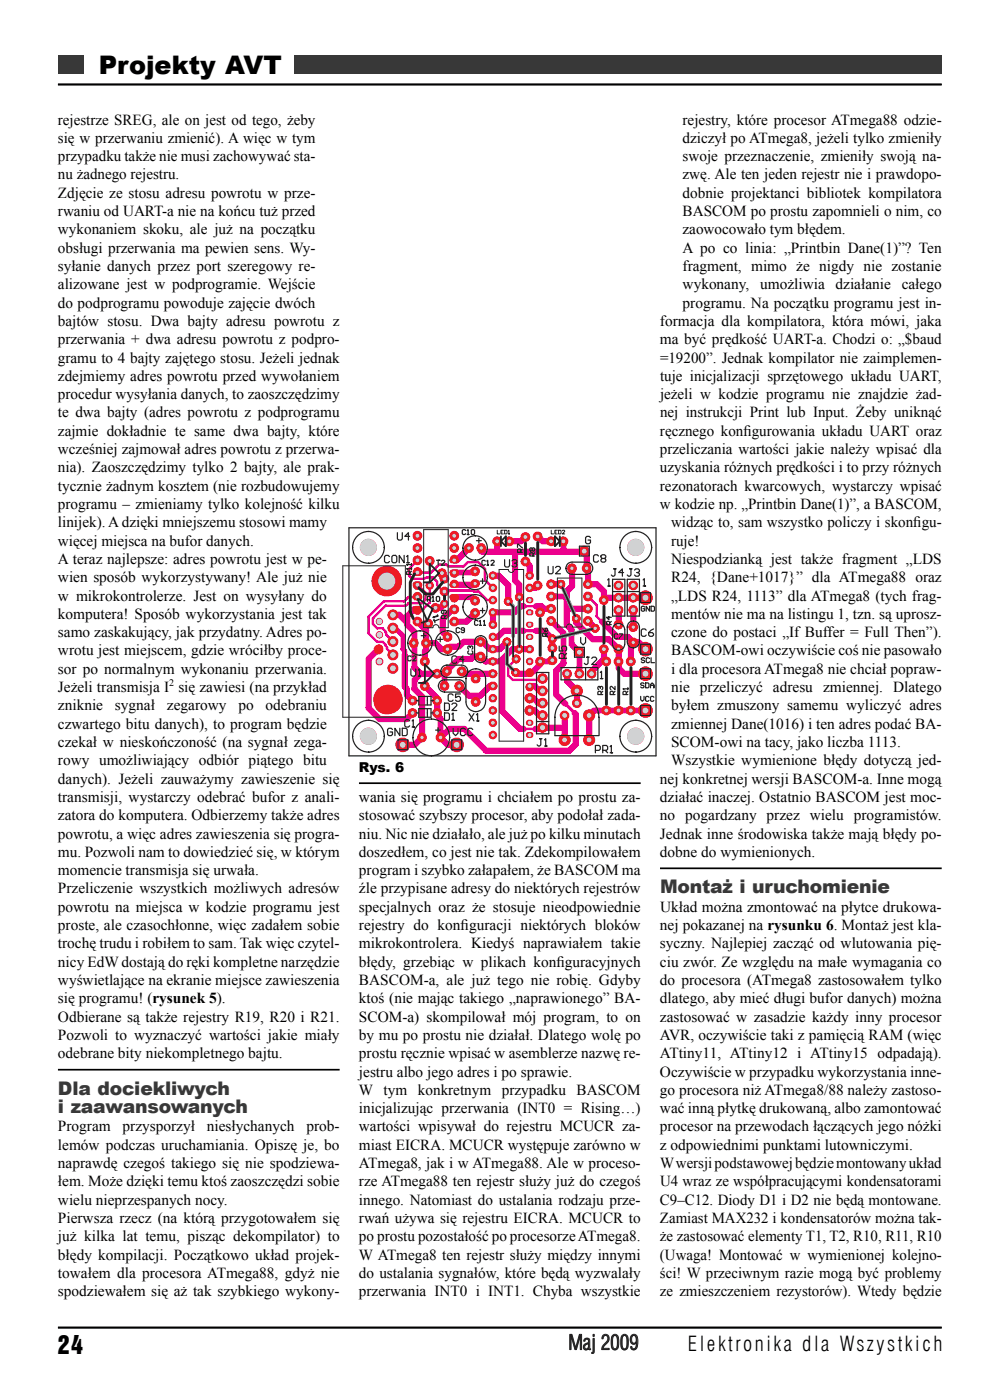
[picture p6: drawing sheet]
<svg xmlns="http://www.w3.org/2000/svg" width="205mm" height="290mm" viewBox="0 0 205 290" stroke-linecap="round" stroke-linejoin="round" font-family="sans-serif">
<defs><g id="words">
<text font-size="5.3" x="20.5" y="15.3">Projekty AVT</text>
<text font-size="4.9" x="12" y="280.5">24</text>
<text font-size="4.2" fill="#231f20" x="117.7" y="279.6">Maj 2009</text>
<text font-size="4.2" x="142.4" y="279.9">Elektronika dla Wszystkich</text>
<g font-size="3.9" fill="#383838">
<text x="136.7" y="185.1">Montaż i uruchomienie</text>
<text x="12" y="226.8">Dla dociekliwych</text>
<text x="12" y="230.6">i zaawansowanych</text>
</g>
<g font-size="3.2">
<text x="12" y="25.8">rejestrze SREG, ale on jest od tego, żeby</text>
<text x="12" y="29.6">się w przerwaniu zmienić). A więc w tym</text>
<text x="141.3" y="25.8">rejestry, które procesor ATmega88 odzie-</text>
<text x="141.3" y="29.6">dziczył po ATmega8, jeżeli tylko zmieniły</text>
<text x="12" y="33.4">przypadku także nie musi zachowywać sta-</text>
<text x="141.3" y="33.4">swoje przeznaczenie, zmieniły swoją na-</text>
<text x="12" y="37.2">nu żadnego rejestru.</text>
<text x="12" y="41">Zdjęcie ze stosu adresu powrotu w prze-</text>
<text x="141.3" y="41">dobnie projektanci bibliotek kompilatora</text>
<text x="141.3" y="37.2">zwę. Ale ten jeden rejestr nie i prawdopo-</text>
<text x="12" y="44.8">rwaniu od UART-a nie na końcu tuż przed</text>
<text x="141.3" y="44.8">BASCOM po prostu zapomnieli o nim, co</text>
<text x="12" y="52.3">obsługi przerwania ma pewien sens. Wy-</text>
<text x="12" y="48.5">wykonaniem skoku, ale już na początku</text>
<text x="141.3" y="48.5">zaowocowało tym błędem.</text>
<text x="141.3" y="52.3">A po co linia: „Printbin Dane(1)”? Ten</text>
<text x="12" y="59.9">alizowane jest w podprogramie. Wejście</text>
<text x="12" y="56.1">syłanie danych przez port szeregowy re-</text>
<text x="141.3" y="56.1">fragment, mimo że nigdy nie zostanie</text>
<text x="141.3" y="59.9">wykonany,</text>
<text x="157.4" y="59.9">umożliwia</text>
<text x="173" y="59.9">działanie</text>
<text x="186.7" y="59.9">całego</text>
<text x="12" y="63.7">do podprogramu powoduje zajęcie dwóch</text>
<text x="141.3" y="63.7">programu. Na początku programu jest in-</text>
<text x="12" y="67.5">bajtów stosu. Dwa bajty adresu powrotu z</text>
<text x="12" y="71.3">przerwania + dwa adresu powrotu z podpro-</text>
<text x="136.7" y="67.5">formacja dla kompilatora, która mówi, jaka</text>
<text x="136.7" y="71.3">ma być prędkość UART-a. Chodzi o: „$baud</text>
<text x="12" y="75.1">gramu to 4 bajty zajętego stosu. Jeżeli jednak</text>
<text x="136.7" y="75.1">=19200”. Jednak kompilator nie zaimplemen-</text>
<text x="12" y="78.9">zdejmiemy adres powrotu przed wywołaniem</text>
<text x="12" y="82.7">procedur wysyłania danych, to zaoszczędzimy</text>
<text x="136.7" y="78.9">tuje inicjalizacji sprzętowego układu UART,</text>
<text x="136.7" y="82.7">jeżeli w kodzie programu nie znajdzie żad-</text>
<text x="12" y="86.5">te dwa bajty (adres powrotu z podprogramu</text>
<text x="136.7" y="86.5">nej instrukcji Print lub Input. Żeby uniknąć</text>
<text x="12" y="94.1">wcześniej zajmował adres powrotu z przerwa-</text>
<text x="12" y="90.3">zajmie dokładnie te same dwa bajty, które</text>
<text x="136.7" y="94.1">przeliczania wartości jakie należy wpisać dla</text>
<text x="136.7" y="90.3">ręcznego konfgurowania układu UART oraz</text>
<text x="153.9" y="90.3">i</text>
<text x="12" y="101.6">tycznie żadnym kosztem (nie rozbudowujemy</text>
<text x="12" y="97.8">nia). Zaoszczędzimy tylko 2 bajty, ale prak-</text>
<text x="136.7" y="101.6">rezonatorach kwarcowych, wystarczy wpisać</text>
<text x="136.7" y="97.8">uzyskania różnych prędkości i to przy różnych</text>
<text x="12" y="105.4">programu – zmieniamy tylko kolejność kilku</text>
<text x="136.7" y="105.4">w kodzie np. „Printbin Dane(1)”, a BASCOM,</text>
<text x="12" y="109.2">linijek). A dzięki mniejszemu stosowi mamy</text>
<text x="12" y="113">więcej miejsca na bufor danych.</text>
<text x="139" y="109.2">widząc to, sam wszystko policzy i skonfgu-</text>
<text x="139" y="113">ruje!</text>
<text x="189.1" y="109.2">i</text>
<text x="12" y="116.8">A teraz najlepsze: adres powrotu jest w pe-</text>
<text x="139" y="116.8">Niespodzianką jest także fragment „LDS</text>
<text x="12" y="124.4">w mikrokontrolerze. Jest on wysyłany do</text>
<text x="12" y="120.6">wien sposób wykorzystywany! Ale już nie</text>
<text x="139" y="120.6">R24, {Dane+1017}” dla ATmega88 oraz</text>
<text x="139" y="124.4">„LDS R24, 1113” dla ATmega8 (tych frag-</text>
<text x="12" y="128.2">komputera! Sposób wykorzystania jest tak</text>
<text x="12" y="132">samo zaskakujący, jak przydatny. Adres po-</text>
<text x="139" y="128.2">mentów nie ma na listingu 1, tzn. są uprosz-</text>
<text x="139" y="132">czone do postaci „If Buffer = Full Then”).</text>
<text x="12" y="135.8">wrotu jest miejscem, gdzie wróciłby proce-</text>
<text x="139" y="135.8">BASCOM-owi oczywiście coś nie pasowało</text>
<text x="12" y="139.6">sor po normalnym wykonaniu przerwania.</text>
<text x="12" y="143.4">Jeżeli transmisja I się zawiesi (na przykład</text>
<text x="139" y="143.4">nie przeliczyć adresu zmiennej. Dlatego</text>
<text x="139" y="139.6">i dla procesora ATmega8 nie chciał popraw-</text>
<text x="12" y="147.1">zniknie</text>
<text x="23.8" y="147.1">sygnał</text>
<text x="34.6" y="147.1">zegarowy</text>
<text x="49.4" y="147.1">po</text>
<text x="55" y="147.1">odebraniu</text>
<text x="139" y="147.1">byłem zmuszony samemu wyliczyć adres</text>
<text x="12" y="154.7">czekał w nieskończoność (na sygnał zega-</text>
<text x="12" y="150.9">czwartego bitu danych), to program będzie</text>
<text x="139" y="154.7">SCOM-owi na tacy, jako liczba 1113.</text>
<text x="139" y="150.9">zmiennej Dane(1016) i ten adres podać BA-</text>
<text x="12" y="158.5">rowy umożliwiający odbiór piątego bitu</text>
<text x="139" y="158.5">Wszystkie wymienione błędy dotyczą jed-</text>
<text x="12" y="166.1">transmisji, wystarczy odebrać bufor z anali-</text>
<text x="12" y="162.3">danych). Jeżeli zauważymy zawieszenie się</text>
<text x="74.3" y="166.1">wania się programu i chciałem po prostu za-</text>
<text x="136.7" y="162.3">nej konkretnej wersji BASCOM-a. Inne mogą</text>
<text x="136.7" y="166.1">działać inaczej. Ostatnio BASCOM jest moc-</text>
<text x="12" y="169.9">zatora do komputera. Odbierzemy także adres</text>
<text x="12" y="173.7">powrotu, a więc adres zawieszenia się progra-</text>
<text x="74.3" y="173.7">niu. Nic nie działało, ale już po kilku minutach</text>
<text x="74.3" y="169.9">stosować szybszy procesor, aby podołał zada-</text>
<text x="136.7" y="169.9">no pogardzany przez wielu programistów.</text>
<text x="136.7" y="173.7">Jednak inne środowiska także mają błędy po-</text>
<text x="12" y="177.5">mu. Pozwoli nam to dowiedzieć się, w którym</text>
<text x="74.3" y="177.5">doszedłem, co jest nie tak. Zdekompilowałem</text>
<text x="136.7" y="177.5">dobne do wymienionych.</text>
<text x="12" y="185.1">Przeliczenie wszystkich możliwych adresów</text>
<text x="12" y="181.3">momencie transmisja się urwała.</text>
<text x="74.3" y="185.1">źle przypisane adresy do niektórych rejestrów</text>
<text x="74.3" y="181.3">program i szybko załapałem, że BASCOM ma</text>
<text x="12" y="188.9">powrotu na miejsca w kodzie programu jest</text>
<text x="74.3" y="188.9">specjalnych oraz że stosuje nieodpowiednie</text>
<text x="136.7" y="188.9">Układ można zmontować na płytce drukowa-</text>
<text x="12" y="196.4">trochę trudu i robiłem to sam. Tak więc czytel-</text>
<text x="12" y="192.7">proste, ale czasochłonne, więc zadałem sobie</text>
<text x="74.3" y="192.7">rejestry do konfguracji niektórych bloków</text>
<text x="74.3" y="196.4">mikrokontrolera. Kiedyś naprawiałem takie</text>
<text x="95.4" y="192.7">i</text>
<text x="136.7" y="192.7">nej pokazanej na rysunku 6. Montaż jest kla-</text>
<text x="136.7" y="196.4">syczny. Najlepiej zacząć od wlutowania pię-</text>
<text x="12" y="200.2">nicy EdW dostajądo ręki kompletne narzędzie</text>
<text x="74.3" y="200.2">błędy, grzebiąc w plikach konfguracyjnych</text>
<text x="115.2" y="200.2">i</text>
<text x="136.7" y="200.2">ciu zwór. Ze względu na małe wymagania co</text>
<text x="12" y="204">wyświetlające na ekranie miejsce zawieszenia</text>
<text x="12" y="207.8">się programu! (rysunek 5).</text>
<text x="74.3" y="207.8">ktoś (nie mając takiego „naprawionego” BA-</text>
<text x="74.3" y="204">BASCOM-a, ale już tego nie robię. Gdyby</text>
<text x="136.7" y="204">do procesora (ATmega8 zastosowałem tylko</text>
<text x="136.7" y="207.8">dlatego, aby mieć długi bufor danych) można</text>
<text x="12" y="215.4">Pozwoli to wyznaczyć wartości jakie miały</text>
<text x="12" y="211.6">Odbierane są także rejestry R19, R20 i R21.</text>
<text x="74.3" y="215.4">by mu po prostu nie działał. Dlatego wolę po</text>
<text x="74.3" y="211.6">SCOM-a) skompilował mój program, to on</text>
<text x="136.7" y="211.6">zastosować w zasadzie każdy inny procesor</text>
<text x="136.7" y="215.4">AVR, oczywiście taki z pamięcią RAM (więc</text>
<text x="12" y="219.2">odebrane bity niekompletnego bajtu.</text>
<text x="74.3" y="219.2">prostu ręcznie wpisać w asemblerze nazwę re-</text>
<text x="136.7" y="219.2">ATtiny11, ATtiny12 i ATtiny15 odpadają).</text>
<text x="74.3" y="223">jestru albo jego adres i po sprawie.</text>
<text x="74.3" y="226.8">W tym konkretnym przypadku BASCOM</text>
<text x="136.7" y="223">Oczywiście w przypadku wykorzystania inne-</text>
<text x="136.7" y="226.8">go procesora niż ATmega8/88 należy zastoso-</text>
<text x="74.3" y="230.6">inicjalizując przerwania (INT0 = Rising…)</text>
<text x="136.7" y="230.6">wać innąpłytkę drukowaną, albo zamontować</text>
<text x="12" y="238.2">lemów podczas uruchamiania. Opiszę je, bo</text>
<text x="12" y="234.4">Program</text>
<text x="25.4" y="234.4">przysporzył</text>
<text x="42.8" y="234.4">niesłychanych</text>
<text x="63.5" y="234.4">prob-</text>
<text x="74.3" y="234.4">wartości wpisywał do rejestru MCUCR za-</text>
<text x="74.3" y="238.2">miast EICRA. MCUCR występuje zarówno w</text>
<text x="136.7" y="238.2">z odpowiednimi punktami lutowniczymi.</text>
<text x="136.7" y="234.4">procesor na przewodach łączących jego nóżki</text>
<text x="12" y="242">naprawdę czegoś takiego się nie spodziewa-</text>
<text x="12" y="245.7">łem. Może dzięki temu ktoś zaoszczędzi sobie</text>
<text x="74.3" y="242">ATmega8, jak i w ATmega88. Ale w proceso-</text>
<text x="74.3" y="245.7">rze ATmega88 ten rejestr służy już do czegoś</text>
<text x="136.7" y="245.7">U4 wraz ze współpracującymi kondensatorami</text>
<text x="136.7" y="242">W wersji podstawowej będzie montowany układ</text>
<text x="12" y="249.5">wielu nieprzespanych nocy.</text>
<text x="74.3" y="249.5">innego. Natomiast do ustalania rodzaju prze-</text>
<text x="136.7" y="249.5">C9–C12. Diody D1 i D2 nie będą montowane.</text>
<text x="12" y="257.1">już kilka lat temu, pisząc dekompilator) to</text>
<text x="12" y="253.3">Pierwsza rzecz (na którą przygotowałem się</text>
<text x="74.3" y="253.3">rwań używa się rejestru EICRA. MCUCR to</text>
<text x="74.3" y="257.1">po prostu pozostałość po procesorze ATmega8.</text>
<text x="136.7" y="253.3">Zamiast MAX232 i kondensatorów można tak-</text>
<text x="136.7" y="257.1">że zastosować elementy T1, T2, R10, R11, R10</text>
<text x="12" y="260.9">błędy kompilacji. Początkowo układ projek-</text>
<text x="74.3" y="260.9">W ATmega8 ten rejestr służy między innymi</text>
<text x="136.7" y="260.9">(Uwaga! Montować w wymienionej kolejno-</text>
<text x="12" y="268.5">spodziewałem się aż tak szybkiego wykony-</text>
<text x="12" y="264.7">towałem dla procesora ATmega88, gdyż nie</text>
<text x="74.3" y="268.5">przerwania INT0 i INT1. Chyba wszystkie</text>
<text x="74.3" y="264.7">do ustalania sygnałów, które będą wyzwalały</text>
<text x="136.7" y="264.7">ści! W przeciwnym razie mogą być problemy</text>
<text x="136.7" y="268.5">ze zmieszczeniem rezystorów). Wtedy będzie</text>
</g>
<text font-size="2.8" x="74.3" y="159.9">Rys. 6</text>
<text font-size="2.1" x="35" y="142.1">2</text>
</g></defs>
<path d="M12 17.5h183M136.7 179.9h58.3M12 221.6h58.3M12 275h183" fill="none" stroke="#000" stroke-width=".35"/>
<path d="M12 11.5h5.3v3.8h-5.3z" fill="#383838"/>
<path d="M12 17.5h183M12 275h183" fill="none" stroke="#000" stroke-width=".35"/>
<g fill="#383838">
<path d="M61 11.5h134v3.8h-134z"/>
<path d="M12 11.5h5.3v3.8h-5.3z"/>
</g>
<path d="M72.3 109.3h63.5v47.3h-63.5z" fill="none" stroke="#231f20" stroke-width=".25"/>
<g fill="none" stroke="#ec008c" stroke-width="1.3">
<path d="M91.5 118.7v.7l.5 .5M97.1 113.5l-2.5 2.6h-.5M98.4 118.3l-.3 .3h-4M99.7 114.3h21.2l.1-.1 .5 .5v3l.3 .3v3h1.7l1.6 1.5v1.8M102.1 119.2h1.1l2.1 2.1v3.3M103 112.1v2.1M106.7 114.3v6l.8 .8v2.6M108.8 111.2l-.9 .9h-2.4M108.8 116.3l.9 .9v2M111.4 111.1l1 1h1.7M116.7 112.1v2.2M118.5 117.7v3.7l-1.2 1.1v6.9l1 1v3.1l1.7 1.6v4.5"/>
<path d="M78.6 134.3l-2.3 2.2v10.2l2.3 2.3h5.6l1.3-1.3M81.4 127.4h1.3l1.6 1.6M83.8 135.6v6.6l.5 .5v1.3l1.2 1.1M86.5 128.8l1.7 1.7v4.1l-.2 .3v1.6M86.5 126.2h-.8l-1.4 1.4v1.8l1.5 1.5v7.4l1.3 1.3M87.1 139.6l-1.3 1.2v1.9l1.6 1.6v8.5l-1.6 1.5h-2.4M87.1 139.6h4.9M92 125.1l-.8 .8h-1M94.1 123.7h3.5l.8 .7M94.1 126.2h-.4l-2 2.1v2.6l1 1M95.6 139l.5 .6h6M98.4 120.9l-.3 .2h-4"/>
<path d="M98.4 127l-1.8 1.8h-2.5M98.5 139.7v.9M103.6 137l.4 .4v9.9l3.7 3.7h.7M103.6 137h-3l-1.1-1h-1.5l-.5 .5h-2.5l-3 2.9v2.7M105 133l-1.5 1.5h-2.1l-1.5-1.5h-3.9l-1 1h-1.8l-.5 .5h-1.3l-1.3-1.3h-1.9M106.8 139.3l.2 .3h2.7M108.4 130.7h-4l-1.3 1.2h-1M108.4 125.6h-.6l-1.3 1.3h-4.4v2.5M109.7 134.5h-3.6l-2.5 2.5M111 125.6h1.1l.5 .5-.7 .8M111 130.7h1.7l1.7 1.6v1.9M111.4 121.3l-.6 .5h-1.1"/>
<path d="M112.6 126.1h1.5M114.1 121h2.1M114.1 123.6h3.2M114.1 128.6l2.6 2.6v6.2l-1.5 1.5v5l1.9 1.9M114.4 136.8l-.3 .2h-2.2v.6l-1.9 2M117.4 139.6v1.5l2.1 2v2.6M119.4 128.1v.9l3.4 3.4h3.3l2 2.1v3.9l1.2 1.2h4.4M121.5 126.1h-4.2M121.8 128.6l1.5 1.6M124.6 128.8l3.2 3.1h2.2l1.2 1.2M125.1 134.5v2l-2.6 2.5v.6M125.1 136.5l.5 .5"/>
<path d="M125.1 123.8h8.6M128.1 126.3v3.1M131.2 126.3v3.6M133.7 134.5l-1.4-1.4h-1.1l-.5 .5v3.4M88 142.1l2.5 2.5v3.6l.7 .7v3.9M91.2 152.8l1.5 1.5h1.9M98.5 144.1v1.3M102.1 142.1h-.7l-2 2h-2.3l-2-2M109.7 142.1h1l1 1h.7M109.7 147.2h1l1 1h.7M109.7 144.6h.8l1 1.1h.9M116.9 148.2v5.1"/>
<path d="M116.9 150.7h-4.5l-.3 .3h-1.3M119 147.7l.2 .2v6.3l-1.3 1.3h-17.3l-4.5-4.5h-3l-1.9 1.8M133.7 147.2h-10.7l-1 1v5.1"/>
</g>
<path d="M108.4 130.7h2.6M117.1 145.8l1.9 1.9" fill="none" stroke="#ec008c" stroke-width=".63"/>
<path d="M86.5 118.6h2.8l1.6-1.7h1.5l.4 .4h3.2l.9-.9h2.1l1.4 1.4v2.3l1.7 1.7M86.5 116.1l-1.8 1.7v1.4l.6 .7h2.6l.3-.3h1.4l.9 .9v.8l1.1 1h6.4l.2 .2h1l1.7 1.8h1.2M89 116.2v2.4M86.5 123.7h-1.9l-.9 .9h-4.2l-3.2 3.1v3.5l1.8 1.8h1.1l.6 .5 .3 .6v.3l1.3 1.3M86.5 121.1l1.6 1.7v1.4l-.8 .7h-2.7l-.5 .6h-4.2l-2.7 2.6v1.2l.9 .9h1.1l.6 .5 .2 .8 1.4 1.4M89 121.3v3.5l-1.7 1.7h-.8M106.9 136.5l-1.6 1.7v1.7l.8 .9h6l.3-.2M108.4 125.6h2.6M121.8 123.6l1.7 1.7v2.4l1.1 1.1M108.4 151h2.4" fill="none" stroke="#ec008c" stroke-width=".51"/>
<path d="M81.4 130.1h.5l1.5 1.6v2.8l.4 .4v.7" fill="none" stroke="#ec008c" stroke-width="1"/>
<circle cx="119.3" cy="128.1" r=".89" fill="#ed1c24"/>
<circle cx="119.3" cy="128.1" r=".35" fill="#d1d3d4"/>
<circle cx="116.2" cy="121" r=".89" fill="#ed1c24"/>
<circle cx="116.1" cy="121" r=".35" fill="#d1d3d4"/>
<circle cx="114.4" cy="132.3" r=".89" fill="#ed1c24"/>
<circle cx="114.4" cy="132.3" r=".35" fill="#d1d3d4"/>
<circle cx="123.2" cy="130.2" r=".89" fill="#ed1c24"/>
<circle cx="123.3" cy="130.2" r=".36" fill="#d1d3d4"/>
<circle cx="105" cy="133" r=".89" fill="#ed1c24"/>
<circle cx="105" cy="133" r=".36" fill="#d1d3d4"/>
<circle cx="106.8" cy="139.3" r=".89" fill="#ed1c24"/>
<circle cx="106.8" cy="139.3" r=".36" fill="#d1d3d4"/>
<circle cx="106.9" cy="136.5" r=".89" fill="#ed1c24"/>
<circle cx="106.9" cy="136.5" r=".36" fill="#d1d3d4"/>
<circle cx="105.2" cy="124.6" r=".89" fill="#ed1c24"/>
<circle cx="105.2" cy="124.6" r=".36" fill="#d1d3d4"/>
<circle cx="107.5" cy="134.5" r=".89" fill="#ed1c24"/>
<circle cx="107.5" cy="134.5" r=".36" fill="#d1d3d4"/>
<circle cx="107.5" cy="123.7" r=".89" fill="#ed1c24"/>
<circle cx="107.5" cy="123.7" r=".36" fill="#d1d3d4"/>
<path d="M105 133v4.5l1.8 1.8M105.3 124.6l1 1v6.2M107.5 123.7v10.8M116.2 121l3.2 7.1M123.3 130.2l-8.9 2.1" fill="none" stroke="#00aeef" stroke-width=".76"/>
<path d="M106.3 131.8v4.2l.6 .5" fill="none" stroke="#00aeef" stroke-width=".25"/>
<circle cx="119.3" cy="128.1" r=".89" fill="#ed1c24"/>
<circle cx="119.3" cy="128.1" r=".35" fill="#d1d3d4"/>
<circle cx="116.2" cy="121" r=".89" fill="#ed1c24"/>
<circle cx="116.1" cy="121" r=".35" fill="#d1d3d4"/>
<circle cx="114.4" cy="132.3" r=".89" fill="#ed1c24"/>
<circle cx="114.4" cy="132.3" r=".35" fill="#d1d3d4"/>
<circle cx="123.2" cy="130.2" r=".89" fill="#ed1c24"/>
<circle cx="123.3" cy="130.2" r=".36" fill="#d1d3d4"/>
<circle cx="105" cy="133" r=".89" fill="#ed1c24"/>
<circle cx="105" cy="133" r=".36" fill="#d1d3d4"/>
<circle cx="106.8" cy="139.3" r=".89" fill="#ed1c24"/>
<circle cx="106.8" cy="139.3" r=".36" fill="#d1d3d4"/>
<circle cx="106.9" cy="136.5" r=".89" fill="#ed1c24"/>
<circle cx="106.9" cy="136.5" r=".36" fill="#d1d3d4"/>
<circle cx="105.2" cy="124.6" r=".89" fill="#ed1c24"/>
<circle cx="105.2" cy="124.6" r=".36" fill="#d1d3d4"/>
<circle cx="107.5" cy="134.5" r=".89" fill="#ed1c24"/>
<circle cx="107.5" cy="134.5" r=".36" fill="#d1d3d4"/>
<circle cx="107.5" cy="123.7" r=".89" fill="#ed1c24"/>
<circle cx="107.5" cy="123.7" r=".36" fill="#d1d3d4"/>
<circle cx="119.3" cy="128.1" r=".89" fill="#ed1c24"/>
<circle cx="119.3" cy="128.1" r=".35" fill="#d1d3d4"/>
<circle cx="116.2" cy="121" r=".89" fill="#ed1c24"/>
<circle cx="116.1" cy="121" r=".35" fill="#d1d3d4"/>
<circle cx="114.4" cy="132.3" r=".89" fill="#ed1c24"/>
<circle cx="114.4" cy="132.3" r=".35" fill="#d1d3d4"/>
<circle cx="123.2" cy="130.2" r=".89" fill="#ed1c24"/>
<circle cx="123.3" cy="130.2" r=".36" fill="#d1d3d4"/>
<circle cx="105" cy="133" r=".89" fill="#ed1c24"/>
<circle cx="105" cy="133" r=".36" fill="#d1d3d4"/>
<circle cx="106.8" cy="139.3" r=".89" fill="#ed1c24"/>
<circle cx="106.8" cy="139.3" r=".36" fill="#d1d3d4"/>
<circle cx="106.9" cy="136.5" r=".89" fill="#ed1c24"/>
<circle cx="106.9" cy="136.5" r=".36" fill="#d1d3d4"/>
<circle cx="105.2" cy="124.6" r=".89" fill="#ed1c24"/>
<circle cx="105.2" cy="124.6" r=".36" fill="#d1d3d4"/>
<circle cx="107.5" cy="134.5" r=".89" fill="#ed1c24"/>
<circle cx="107.5" cy="134.5" r=".36" fill="#d1d3d4"/>
<circle cx="107.5" cy="123.7" r=".89" fill="#ed1c24"/>
<circle cx="107.5" cy="123.7" r=".36" fill="#d1d3d4"/>
<circle cx="85.4" cy="147.7" r="1.01" fill="#ed1c24"/>
<circle cx="85.4" cy="147.7" r=".4" fill="#d1d3d4"/>
<circle cx="90.5" cy="147.7" r="1.01" fill="#ed1c24"/>
<circle cx="90.5" cy="147.7" r=".4" fill="#d1d3d4"/>
<circle cx="109.7" cy="147.2" r="1.08" fill="#ed1c24"/>
<circle cx="109.7" cy="147.2" r=".41" fill="#d1d3d4"/>
<circle cx="80" cy="145.4" r="2.54" fill="#ed1c24"/>
<circle cx="80" cy="145.4" r="1.78" fill="#d1d3d4"/>
<circle cx="102.1" cy="147.2" r=".89" fill="#ed1c24"/>
<circle cx="102.1" cy="147.2" r=".41" fill="#d1d3d4"/>
<g fill="#ed1c24">
<circle cx="80.3" cy="144.9" r="3"/>
<circle cx="112.3" cy="148.2" r="1.09"/>
</g>
<circle cx="112.3" cy="148.2" r=".53" fill="#d1d3d4"/>
<circle cx="116.9" cy="148.2" r="1.02" fill="#ed1c24"/>
<circle cx="116.9" cy="148.2" r=".51" fill="#d1d3d4"/>
<circle cx="122" cy="148.2" r="1.27" fill="#ed1c24"/>
<circle cx="122" cy="148.2" r=".5" fill="#d1d3d4"/>
<circle cx="125.5" cy="147.2" r="1.01" fill="#ed1c24"/>
<circle cx="125.5" cy="147.2" r=".41" fill="#d1d3d4"/>
<circle cx="128.1" cy="147.2" r="1.01" fill="#ed1c24"/>
<circle cx="128.1" cy="147.2" r=".41" fill="#d1d3d4"/>
<circle cx="130.6" cy="147.2" r="1.01" fill="#ed1c24"/>
<circle cx="130.6" cy="147.2" r=".41" fill="#d1d3d4"/>
<circle cx="133.7" cy="147.2" r="1.53" fill="#ed1c24"/>
<circle cx="133.7" cy="147.2" r=".61" fill="#d1d3d4"/>
<circle cx="102.1" cy="152.3" r=".89" fill="#ed1c24"/>
<circle cx="102.1" cy="152.3" r=".41" fill="#d1d3d4"/>
<circle cx="102.1" cy="149.7" r=".89" fill="#ed1c24"/>
<circle cx="102.1" cy="149.7" r=".41" fill="#d1d3d4"/>
<circle cx="109.7" cy="152.3" r=".74" fill="#ed1c24"/>
<circle cx="109.7" cy="152.3" r=".41" fill="#d1d3d4"/>
<circle cx="109.7" cy="149.7" r=".74" fill="#ed1c24"/>
<circle cx="109.7" cy="149.7" r=".41" fill="#d1d3d4"/>
<circle cx="112.3" cy="150.7" r="1.09" fill="#ed1c24"/>
<circle cx="112.3" cy="150.7" r=".53" fill="#d1d3d4"/>
<circle cx="116.9" cy="153.3" r="1.27" fill="#ed1c24"/>
<circle cx="116.9" cy="153.3" r=".51" fill="#d1d3d4"/>
<circle cx="122" cy="153.3" r="1.27" fill="#ed1c24"/>
<circle cx="122" cy="153.3" r=".5" fill="#d1d3d4"/>
<circle cx="131.6" cy="152.5" r="1.78" fill="#ed1c24"/>
<circle cx="131.6" cy="152.5" r="1.78" fill="#d1d3d4"/>
<circle cx="83.4" cy="154.3" r="1.52" fill="#ed1c24"/>
<circle cx="83.4" cy="154.3" r=".61" fill="#d1d3d4"/>
<circle cx="76.3" cy="152.5" r="1.77" fill="#ed1c24"/>
<circle cx="76.3" cy="152.5" r="1.77" fill="#d1d3d4"/>
<circle cx="94.6" cy="154.3" r="1.53" fill="#ed1c24"/>
<circle cx="94.6" cy="154.3" r=".61" fill="#d1d3d4"/>
<circle cx="87.4" cy="152.8" r="1.02" fill="#ed1c24"/>
<circle cx="87.4" cy="152.8" r=".35" fill="#d1d3d4"/>
<circle cx="91.2" cy="152.8" r="1.02" fill="#ed1c24"/>
<circle cx="91.2" cy="152.8" r=".38" fill="#d1d3d4"/>
<circle cx="102.1" cy="144.6" r=".89" fill="#ed1c24"/>
<circle cx="102.1" cy="144.6" r=".41" fill="#d1d3d4"/>
<circle cx="102.1" cy="142.1" r=".96" fill="#ed1c24"/>
<circle cx="102.1" cy="142.1" r=".41" fill="#d1d3d4"/>
<circle cx="102.1" cy="137" r=".89" fill="#ed1c24"/>
<circle cx="102.1" cy="137" r=".41" fill="#d1d3d4"/>
<circle cx="102.1" cy="139.6" r=".96" fill="#ed1c24"/>
<circle cx="102.1" cy="139.6" r=".41" fill="#d1d3d4"/>
<circle cx="102.1" cy="134.5" r=".89" fill="#ed1c24"/>
<circle cx="102.1" cy="134.5" r=".41" fill="#d1d3d4"/>
<circle cx="102.1" cy="131.9" r=".89" fill="#ed1c24"/>
<circle cx="102.1" cy="131.9" r=".41" fill="#d1d3d4"/>
<circle cx="102.1" cy="129.4" r=".89" fill="#ed1c24"/>
<circle cx="102.1" cy="129.4" r=".41" fill="#d1d3d4"/>
<circle cx="102.1" cy="126.9" r=".89" fill="#ed1c24"/>
<circle cx="102.1" cy="126.9" r=".41" fill="#d1d3d4"/>
<circle cx="102.1" cy="124.3" r=".89" fill="#ed1c24"/>
<circle cx="102.1" cy="124.3" r=".41" fill="#d1d3d4"/>
<circle cx="102.1" cy="121.8" r=".89" fill="#ed1c24"/>
<circle cx="102.1" cy="121.8" r=".41" fill="#d1d3d4"/>
<circle cx="102.1" cy="119.2" r=".89" fill="#ed1c24"/>
<circle cx="102.1" cy="119.2" r=".41" fill="#d1d3d4"/>
<circle cx="78.6" cy="137" r=".81" fill="#ed1c24"/>
<circle cx="78.6" cy="137" r=".61" fill="#d1d3d4"/>
<circle cx="78.6" cy="134.3" r=".76" fill="#ed1c24"/>
<circle cx="78.6" cy="134.3" r=".6" fill="#d1d3d4"/>
<circle cx="81.4" cy="138.4" r="1.14" fill="#ed1c24"/>
<circle cx="81.4" cy="138.4" r=".61" fill="#d1d3d4"/>
<circle cx="81.4" cy="135.7" r="1.14" fill="#ed1c24"/>
<circle cx="81.4" cy="135.7" r=".61" fill="#d1d3d4"/>
<g fill="#ed1c24">
<circle cx="78.4" cy="134.5" r="1.02"/>
<circle cx="78.6" cy="131.5" r=".76"/>
</g>
<circle cx="78.6" cy="131.5" r=".61" fill="#d1d3d4"/>
<circle cx="81.4" cy="132.9" r="1.14" fill="#ed1c24"/>
<circle cx="81.4" cy="132.9" r=".61" fill="#d1d3d4"/>
<circle cx="78.6" cy="128.7" r=".76" fill="#ed1c24"/>
<circle cx="78.6" cy="128.7" r=".61" fill="#d1d3d4"/>
<circle cx="85.4" cy="145.1" r="1.02" fill="#ed1c24"/>
<circle cx="85.4" cy="145.1" r=".4" fill="#d1d3d4"/>
<circle cx="85.7" cy="133.2" r="1.02" fill="#ed1c24"/>
<circle cx="85.7" cy="133.2" r=".36" fill="#d1d3d4"/>
<circle cx="88" cy="142.1" r="1.02" fill="#ed1c24"/>
<circle cx="88" cy="142.1" r=".36" fill="#d1d3d4"/>
<circle cx="88" cy="137" r="1.02" fill="#ed1c24"/>
<circle cx="88" cy="137" r=".36" fill="#d1d3d4"/>
<circle cx="81.4" cy="130.1" r="1.14" fill="#ed1c24"/>
<circle cx="81.4" cy="130.1" r=".61" fill="#d1d3d4"/>
<circle cx="86.4" cy="128.8" r="1.02" fill="#ed1c24"/>
<circle cx="86.4" cy="128.8" r=".4" fill="#d1d3d4"/>
<circle cx="88.2" cy="133.2" r="1.02" fill="#ed1c24"/>
<circle cx="88.2" cy="133.2" r=".36" fill="#d1d3d4"/>
<circle cx="88.7" cy="129.2" r="1.02" fill="#ed1c24"/>
<circle cx="88.7" cy="129.2" r=".41" fill="#d1d3d4"/>
<circle cx="81.4" cy="127.4" r="1.14" fill="#ed1c24"/>
<circle cx="81.4" cy="127.4" r=".61" fill="#d1d3d4"/>
<path d="M85.6 125.7a1.15 1.15 0 0 1 1.9 .5 .69 .69 0 0 1-.7 .7h-.7a.72 .72 0 0 1-.6-.4 .72 .72 0 0 1 .1-.8z" fill-rule="evenodd" fill="#ed1c24"/>
<circle cx="86.4" cy="126.2" r=".4" fill="#d1d3d4"/>
<g fill="#ed1c24">
<circle cx="86.4" cy="126.5" r=".89"/>
<circle cx="86.5" cy="123.4" r=".85"/>
<circle cx="80.1" cy="120.4" r="3.2"/>
</g>
<circle cx="80.1" cy="120.4" r="1.78" fill="#d1d3d4"/>
<circle cx="76.3" cy="113.4" r="1.77" fill="#ed1c24"/>
<circle cx="76.3" cy="113.4" r="1.77" fill="#d1d3d4"/>
<g fill="#ed1c24">
<path d="M85.6 123.2a1.15 1.15 0 0 1 1.9 .5 .69 .69 0 0 1-.7 .7h-.7a.72 .72 0 0 1-.6-.5 .72 .72 0 0 1 .1-.7z" fill-rule="evenodd"/>
<circle cx="86.5" cy="121.4" r=".85"/>
<circle cx="86.4" cy="118.3" r=".89"/>
</g>
<circle cx="86.4" cy="123.7" r=".4" fill="#d1d3d4"/>
<path d="M85.6 120.6a1.15 1.15 0 0 1 1.9 .5v.1a.69 .69 0 0 1-.7 .7h-.7a.72 .72 0 0 1-.6-.5 .72 .72 0 0 1 .1-.8z" fill-rule="evenodd" fill="#ed1c24"/>
<circle cx="86.4" cy="121.1" r=".4" fill="#d1d3d4"/>
<circle cx="90.2" cy="125.9" r="1.02" fill="#ed1c24"/>
<circle cx="90.2" cy="125.9" r=".41" fill="#d1d3d4"/>
<circle cx="89" cy="121.3" r=".89" fill="#ed1c24"/>
<circle cx="89" cy="121.3" r=".4" fill="#d1d3d4"/>
<path d="M85.6 118.1a1.15 1.15 0 0 1 1.9 .5 .69 .69 0 0 1-.7 .7h-.7a.72 .72 0 0 1-.6-.4 .72 .72 0 0 1 .1-.8z" fill-rule="evenodd" fill="#ed1c24"/>
<circle cx="86.4" cy="118.6" r=".4" fill="#d1d3d4"/>
<circle cx="86.4" cy="116.1" r="1.02" fill="#ed1c24"/>
<circle cx="86.4" cy="116.1" r=".4" fill="#d1d3d4"/>
<circle cx="89" cy="116.2" r="1.02" fill="#ed1c24"/>
<circle cx="89" cy="116.2" r=".4" fill="#d1d3d4"/>
<circle cx="86.4" cy="113.5" r="1.02" fill="#ed1c24"/>
<circle cx="86.4" cy="113.5" r=".4" fill="#d1d3d4"/>
<circle cx="86.4" cy="111" r="1.02" fill="#ed1c24"/>
<circle cx="86.4" cy="111" r=".4" fill="#d1d3d4"/>
<circle cx="90.5" cy="145.1" r="1.02" fill="#ed1c24"/>
<circle cx="90.5" cy="145.1" r=".4" fill="#d1d3d4"/>
<circle cx="90.5" cy="139.6" r="1.02" fill="#ed1c24"/>
<circle cx="90.5" cy="139.6" r=".36" fill="#d1d3d4"/>
<circle cx="92" cy="142.1" r="1.02" fill="#ed1c24"/>
<circle cx="92" cy="142.1" r=".36" fill="#d1d3d4"/>
<circle cx="92.5" cy="139" r="1.02" fill="#ed1c24"/>
<circle cx="92.5" cy="139" r=".36" fill="#d1d3d4"/>
<circle cx="92.7" cy="134.5" r="1.02" fill="#ed1c24"/>
<circle cx="92.7" cy="134.5" r=".36" fill="#d1d3d4"/>
<circle cx="92" cy="125.1" r=".89" fill="#ed1c24"/>
<circle cx="92" cy="125.1" r=".4" fill="#d1d3d4"/>
<circle cx="92.7" cy="131.9" r="1.02" fill="#ed1c24"/>
<circle cx="92.7" cy="131.9" r=".36" fill="#d1d3d4"/>
<circle cx="94.1" cy="128.8" r="1.02" fill="#ed1c24"/>
<circle cx="94.1" cy="128.8" r=".41" fill="#d1d3d4"/>
<circle cx="95.1" cy="142.1" r="1.02" fill="#ed1c24"/>
<circle cx="95.1" cy="142.1" r=".36" fill="#d1d3d4"/>
<circle cx="95.6" cy="139" r="1.02" fill="#ed1c24"/>
<circle cx="95.6" cy="139" r=".36" fill="#d1d3d4"/>
<circle cx="98.5" cy="145.4" r="1.02" fill="#ed1c24"/>
<circle cx="98.5" cy="145.4" r=".36" fill="#d1d3d4"/>
<circle cx="98.5" cy="140.6" r="1.02" fill="#ed1c24"/>
<circle cx="98.5" cy="140.6" r=".36" fill="#d1d3d4"/>
<circle cx="98.4" cy="127" r="1.02" fill="#ed1c24"/>
<circle cx="98.4" cy="127" r=".36" fill="#d1d3d4"/>
<circle cx="94.1" cy="126.2" r="1.02" fill="#ed1c24"/>
<circle cx="94.1" cy="126.2" r=".41" fill="#d1d3d4"/>
<circle cx="99.5" cy="136" r="1.02" fill="#ed1c24"/>
<circle cx="99.5" cy="136" r=".36" fill="#d1d3d4"/>
<circle cx="98.4" cy="124.4" r="1.02" fill="#ed1c24"/>
<circle cx="98.4" cy="124.4" r=".36" fill="#d1d3d4"/>
<circle cx="99.5" cy="133" r="1.02" fill="#ed1c24"/>
<circle cx="99.5" cy="133" r=".36" fill="#d1d3d4"/>
<path d="M93.2 123.2a1.35 1.35 0 0 1 1.8 .2 .64 .64 0 0 1-.6 .9h-.7a.63 .63 0 0 1-.6-.4 .63 .63 0 0 1 .1-.7z" fill-rule="evenodd" fill="#ed1c24"/>
<circle cx="94.1" cy="123.7" r=".41" fill="#d1d3d4"/>
<circle cx="92" cy="122.5" r="1.02" fill="#ed1c24"/>
<circle cx="92" cy="122.5" r=".4" fill="#d1d3d4"/>
<g fill="#ed1c24">
<circle cx="94.1" cy="123.9" r=".89"/>
<circle cx="94.1" cy="120.9" r=".85"/>
<circle cx="92" cy="119.9" r="1.02"/>
</g>
<circle cx="92" cy="119.9" r=".4" fill="#d1d3d4"/>
<circle cx="91.5" cy="118.7" r="1.02" fill="#ed1c24"/>
<circle cx="91.5" cy="118.7" r=".4" fill="#d1d3d4"/>
<g fill="#ed1c24">
<path d="M93.2 120.7a1.35 1.35 0 0 1 1.8 .2 .64 .64 0 0 1-.6 .9h-.7a.63 .63 0 0 1-.6-.4 .63 .63 0 0 1 .1-.7z" fill-rule="evenodd"/>
<circle cx="94.1" cy="118.9" r=".85"/>
<circle cx="94.1" cy="115.8" r=".89"/>
</g>
<circle cx="94.1" cy="121.1" r=".41" fill="#d1d3d4"/>
<path d="M93.2 118.1a1.35 1.35 0 0 1 1.8 .2 .64 .64 0 0 1-.6 .9h-.7a.63 .63 0 0 1-.6-.4 .63 .63 0 0 1 .1-.7z" fill-rule="evenodd" fill="#ed1c24"/>
<circle cx="94.1" cy="118.6" r=".41" fill="#d1d3d4"/>
<circle cx="98.4" cy="120.9" r=".97" fill="#ed1c24"/>
<circle cx="98.4" cy="120.9" r=".36" fill="#d1d3d4"/>
<circle cx="98.4" cy="118.3" r="1.02" fill="#ed1c24"/>
<circle cx="98.4" cy="118.3" r=".36" fill="#d1d3d4"/>
<path d="M93.2 115.6a1.33 1.33 0 0 1 1.8 .2 .63 .63 0 0 1-.6 .9h-.7a.63 .63 0 0 1-.6-.4 .63 .63 0 0 1 .1-.7z" fill-rule="evenodd" fill="#ed1c24"/>
<circle cx="94.1" cy="116.1" r=".41" fill="#d1d3d4"/>
<circle cx="94.1" cy="113.5" r="1.02" fill="#ed1c24"/>
<circle cx="94.1" cy="113.5" r=".41" fill="#d1d3d4"/>
<circle cx="97.1" cy="113.5" r="1.02" fill="#ed1c24"/>
<circle cx="97.1" cy="113.5" r=".36" fill="#d1d3d4"/>
<circle cx="94.1" cy="111" r="1.02" fill="#ed1c24"/>
<circle cx="94.1" cy="111" r=".41" fill="#d1d3d4"/>
<circle cx="99.6" cy="113.5" r="1.02" fill="#ed1c24"/>
<circle cx="99.6" cy="113.5" r=".36" fill="#d1d3d4"/>
<g fill="#ed1c24">
<circle cx="109.7" cy="142.3" r=".89"/>
<circle cx="109.7" cy="142.1" r=".74"/>
</g>
<circle cx="109.7" cy="142.1" r=".41" fill="#d1d3d4"/>
<circle cx="109.7" cy="139.6" r=".74" fill="#ed1c24"/>
<circle cx="109.7" cy="139.6" r=".41" fill="#d1d3d4"/>
<circle cx="109.7" cy="137" r=".79" fill="#ed1c24"/>
<circle cx="109.7" cy="137" r=".41" fill="#d1d3d4"/>
<circle cx="109.7" cy="131.9" r=".74" fill="#ed1c24"/>
<circle cx="109.7" cy="131.9" r=".41" fill="#d1d3d4"/>
<circle cx="112.3" cy="145.6" r="1.09" fill="#ed1c24"/>
<circle cx="112.3" cy="145.7" r=".53" fill="#d1d3d4"/>
<circle cx="109.7" cy="144.6" r="1.08" fill="#ed1c24"/>
<circle cx="109.7" cy="144.6" r=".41" fill="#d1d3d4"/>
<circle cx="112.3" cy="143.1" r="1.09" fill="#ed1c24"/>
<circle cx="112.3" cy="143.1" r=".53" fill="#d1d3d4"/>
<circle cx="112.3" cy="140.6" r="1.09" fill="#ed1c24"/>
<circle cx="112.3" cy="140.6" r=".53" fill="#d1d3d4"/>
<g fill="#ed1c24">
<circle cx="109.7" cy="139.3" r=".89"/>
<circle cx="109.7" cy="134.5" r=".89"/>
</g>
<circle cx="109.7" cy="134.5" r=".41" fill="#d1d3d4"/>
<circle cx="111.8" cy="137" r="1.02" fill="#ed1c24"/>
<circle cx="111.8" cy="137" r=".41" fill="#d1d3d4"/>
<circle cx="114.4" cy="136.8" r="1.02" fill="#ed1c24"/>
<circle cx="114.4" cy="136.8" r=".41" fill="#d1d3d4"/>
<circle cx="114.4" cy="134.2" r="1.02" fill="#ed1c24"/>
<circle cx="114.4" cy="134.2" r=".41" fill="#d1d3d4"/>
<circle cx="109.7" cy="129.4" r=".74" fill="#ed1c24"/>
<circle cx="109.7" cy="129.4" r=".41" fill="#d1d3d4"/>
<circle cx="109.7" cy="126.9" r=".74" fill="#ed1c24"/>
<circle cx="109.7" cy="126.9" r=".41" fill="#d1d3d4"/>
<circle cx="109.7" cy="124.3" r=".74" fill="#ed1c24"/>
<circle cx="109.7" cy="124.3" r=".41" fill="#d1d3d4"/>
<circle cx="102.9" cy="112.1" r="1.02" fill="#ed1c24"/>
<circle cx="102.9" cy="112.1" r=".41" fill="#d1d3d4"/>
<circle cx="105.5" cy="112.1" r="1.02" fill="#ed1c24"/>
<circle cx="105.5" cy="112.1" r=".41" fill="#d1d3d4"/>
<circle cx="108.8" cy="116.3" r="1.02" fill="#ed1c24"/>
<circle cx="108.8" cy="116.3" r=".41" fill="#d1d3d4"/>
<circle cx="108.8" cy="111.2" r="1.02" fill="#ed1c24"/>
<circle cx="108.8" cy="111.2" r=".41" fill="#d1d3d4"/>
<circle cx="111.8" cy="126.9" r="1.02" fill="#ed1c24"/>
<circle cx="111.8" cy="126.9" r=".41" fill="#d1d3d4"/>
<circle cx="109.7" cy="121.8" r=".89" fill="#ed1c24"/>
<circle cx="109.7" cy="121.8" r=".41" fill="#d1d3d4"/>
<circle cx="114.1" cy="128.6" r="1.02" fill="#ed1c24"/>
<circle cx="114.1" cy="128.6" r=".41" fill="#d1d3d4"/>
<circle cx="114.1" cy="126.1" r="1.02" fill="#ed1c24"/>
<circle cx="114.1" cy="126.1" r=".41" fill="#d1d3d4"/>
<circle cx="114.1" cy="123.6" r="1.02" fill="#ed1c24"/>
<circle cx="114.1" cy="123.6" r=".41" fill="#d1d3d4"/>
<circle cx="111.3" cy="121.3" r="1.02" fill="#ed1c24"/>
<circle cx="111.3" cy="121.3" r=".41" fill="#d1d3d4"/>
<circle cx="109.7" cy="119.2" r=".89" fill="#ed1c24"/>
<circle cx="109.7" cy="119.2" r=".41" fill="#d1d3d4"/>
<circle cx="114.1" cy="121" r="1.02" fill="#ed1c24"/>
<circle cx="114.1" cy="121" r=".41" fill="#d1d3d4"/>
<circle cx="111.3" cy="111.1" r="1.02" fill="#ed1c24"/>
<circle cx="111.3" cy="111.1" r=".41" fill="#d1d3d4"/>
<circle cx="114.1" cy="112.1" r="1.02" fill="#ed1c24"/>
<circle cx="114.1" cy="112.1" r=".41" fill="#d1d3d4"/>
<circle cx="119.5" cy="143.1" r="1.27" fill="#ed1c24"/>
<circle cx="119.5" cy="143.1" r=".51" fill="#d1d3d4"/>
<circle cx="117.4" cy="139.6" r="1.02" fill="#ed1c24"/>
<circle cx="117.4" cy="139.6" r=".51" fill="#d1d3d4"/>
<circle cx="119.5" cy="145.7" r="1.02" fill="#ed1c24"/>
<circle cx="119.5" cy="145.7" r=".51" fill="#d1d3d4"/>
<circle cx="120" cy="139.6" r="1.02" fill="#ed1c24"/>
<circle cx="120" cy="139.6" r=".51" fill="#d1d3d4"/>
<circle cx="120" cy="135.1" r="1.14" fill="#ed1c24"/>
<circle cx="120" cy="135.1" r=".51" fill="#d1d3d4"/>
<circle cx="122.5" cy="139.6" r="1.01" fill="#ed1c24"/>
<circle cx="122.5" cy="139.6" r=".5" fill="#d1d3d4"/>
<circle cx="125" cy="134.5" r="1.02" fill="#ed1c24"/>
<circle cx="125" cy="134.5" r=".41" fill="#d1d3d4"/>
<circle cx="125.5" cy="137" r="1.02" fill="#ed1c24"/>
<circle cx="125.5" cy="137" r=".41" fill="#d1d3d4"/>
<circle cx="128.1" cy="137" r="1.02" fill="#ed1c24"/>
<circle cx="128.1" cy="137" r=".41" fill="#d1d3d4"/>
<circle cx="133.7" cy="139.6" r="1.53" fill="#ed1c24"/>
<circle cx="133.7" cy="139.6" r=".61" fill="#d1d3d4"/>
<circle cx="130.6" cy="137" r="1.02" fill="#ed1c24"/>
<circle cx="130.6" cy="137" r=".41" fill="#d1d3d4"/>
<circle cx="128.1" cy="134.5" r="1.02" fill="#ed1c24"/>
<circle cx="128.1" cy="134.5" r=".36" fill="#d1d3d4"/>
<circle cx="128.1" cy="129.4" r="1.02" fill="#ed1c24"/>
<circle cx="128.1" cy="129.4" r=".36" fill="#d1d3d4"/>
<circle cx="133.7" cy="134.5" r="1.53" fill="#ed1c24"/>
<circle cx="133.7" cy="134.5" r=".61" fill="#d1d3d4"/>
<circle cx="131.1" cy="133.1" r="1.02" fill="#ed1c24"/>
<circle cx="131.1" cy="133.1" r=".36" fill="#d1d3d4"/>
<circle cx="131.1" cy="129.9" r="1.02" fill="#ed1c24"/>
<circle cx="131.1" cy="129.9" r=".36" fill="#d1d3d4"/>
<circle cx="121.7" cy="128.6" r="1.01" fill="#ed1c24"/>
<circle cx="121.7" cy="128.6" r=".41" fill="#d1d3d4"/>
<circle cx="121.7" cy="126.1" r="1.01" fill="#ed1c24"/>
<circle cx="121.7" cy="126.1" r=".41" fill="#d1d3d4"/>
<circle cx="121.7" cy="123.6" r="1.01" fill="#ed1c24"/>
<circle cx="121.7" cy="123.6" r=".41" fill="#d1d3d4"/>
<circle cx="116.7" cy="112.1" r="1.02" fill="#ed1c24"/>
<circle cx="116.7" cy="112.1" r=".41" fill="#d1d3d4"/>
<circle cx="118.4" cy="117.7" r="1.02" fill="#ed1c24"/>
<circle cx="118.4" cy="117.7" r=".35" fill="#d1d3d4"/>
<circle cx="121" cy="114.2" r="1.14" fill="#ed1c24"/>
<circle cx="121" cy="114.2" r=".51" fill="#d1d3d4"/>
<circle cx="121.5" cy="117.7" r="1.01" fill="#ed1c24"/>
<circle cx="121.5" cy="117.7" r=".35" fill="#d1d3d4"/>
<circle cx="128.1" cy="126.3" r="1.02" fill="#ed1c24"/>
<circle cx="128.1" cy="126.3" r=".51" fill="#d1d3d4"/>
<circle cx="125" cy="124.3" r="1.02" fill="#ed1c24"/>
<circle cx="125" cy="124.3" r=".41" fill="#d1d3d4"/>
<circle cx="131.1" cy="126.3" r="1.02" fill="#ed1c24"/>
<circle cx="131.1" cy="126.3" r=".51" fill="#d1d3d4"/>
<circle cx="128.1" cy="123.8" r="1.02" fill="#ed1c24"/>
<circle cx="128.1" cy="123.8" r=".51" fill="#d1d3d4"/>
<circle cx="131.1" cy="123.8" r="1.02" fill="#ed1c24"/>
<circle cx="131.1" cy="123.8" r=".51" fill="#d1d3d4"/>
<circle cx="128.1" cy="121.3" r="1.02" fill="#ed1c24"/>
<circle cx="128.1" cy="121.3" r=".51" fill="#d1d3d4"/>
<circle cx="121.7" cy="121" r="1.01" fill="#ed1c24"/>
<circle cx="121.7" cy="121" r=".41" fill="#d1d3d4"/>
<circle cx="133.7" cy="123.8" r="1.53" fill="#ed1c24"/>
<circle cx="133.7" cy="123.8" r=".61" fill="#d1d3d4"/>
<circle cx="131.1" cy="121.3" r="1.02" fill="#ed1c24"/>
<circle cx="131.1" cy="121.3" r=".51" fill="#d1d3d4"/>
<circle cx="131.6" cy="113.4" r="1.78" fill="#ed1c24"/>
<circle cx="131.6" cy="113.4" r="1.78" fill="#d1d3d4"/>
<g fill="none" stroke="#231f20" stroke-width=".21">
<path d="M71 117.2h12.9v31.4h-12.9zM87.7 109.7h5.1v20.3h-1.9a.62 .62 0 0 0-.6-.6 .62 .62 0 0 0-.7 .6h-1.9zM103 109.8v.8h.5M103.7 110.2h.3M104.2 109.8h-.5v.8h.5M104.5 109.8l.5 .2-.1 .6h-.4zM105.3 110l.1-.2v.8h.1h-.2M106.5 118a.62 .62 0 0 1-.6 .6 .62 .62 0 0 1-.6-.6h-2v35.5h5.1v-35.5h-1.9M114.1 109.8v.8h.6M114.9 110.2h.3M115.4 109.8h-.5v.8h.5M115.7 109.8l.5 .2-.2 .6h-.3z"/>
<path d="M116.4 110l.2-.2 .3 .2-.5 .6h.5M118.6 129.9a.62 .62 0 0 0-.7-.6 .62 .62 0 0 0-.6 .6h-1.9v-10.2h5.1v10.2h-1.9"/>
</g>
<g fill="none" stroke="#231f20" stroke-width=".25">
<path d="M80.6 115.3l-.2-.3h-.5l-.3 .3v1l.3 .3h.5l.2-.3M81.1 115.3l.3-.3h.5l.3 .3v1l-.3 .3h-.5l-.3-.3zM82.3 110.3v1.3l.2 .3h.6l.2-.3v-1.3M83.7 115v1.6l-1-1.6v1.6M84.2 115.3l.2-.3v1.6h.3h-.5M84.4 118l-.2-.2h1v-.2v.4M84.4 117.1l-.2-.2h1v-.1v.3M84.8 111.1h-1l.8-.8v1.6M84.9 119v-.5l-.2-.2h-.3l-.2 .2v.5h1M85.2 118.3l-.3 .3M90.4 116.1h.7h-.4v1M91.4 116.2l.2-.1 .5 .1v.2l-.7 .7h.7"/>
<path d="M96.4 109.9l-.2-.2-.5 .2v.7l.2 .1 .5-.1M96.7 109.9l.2-.2v1h.2h-.4M97.6 109.9l.2-.2h.3l.2 .2v.7l-.2 .1h-.3l-.2-.1zM98.7 112h1M99.2 111.5v1M99.9 119.9v1M100.5 116.2l-.2-.1-.5 .1v.7l.2 .2 .5-.2M100.8 116.2l.2-.1v1h.1h-.3M101.7 116.2l.1-.1h.4l.1 .1v.2l-.6 .7h.6M104.5 115.9v1.3l.2 .3h.6l.2-.3v-1.3M106 116.2l.3-.3h.5l.2 .3v.2l-.2 .3h-.3h.3l.2 .2v.3l-.2 .3h-.5l-.3-.3M107.2 113.4v-.7l1 .7"/>
<path d="M107.8 114.4v-.5l-.1-.2h-.4l-.1 .2v.5h1M108.2 113.7l-.4 .4M109.7 113.6l.2-.1 .3 .1 .3-.1 .2 .1v.4l-.2 .2-.3-.2-.3 .2-.2-.2zM110.2 113.6v.4M110.4 115.2v-.5l-.2-.2h-.3l-.2 .2v.5h1M110.7 114.5l-.3 .3M113.5 117.3v1.3l.3 .3h.5l.2-.3v-1.3M115 117.6l.3-.3h.5l.2 .3v.2l-1 1.1h1M117.6 116.8l.8-.4h3.1a1.27 1.27 0 0 1 1.2 1.3 1.27 1.27 0 0 1-1.2 1.3h-3a1.26 1.26 0 0 1-1.3-1.3zM120 113.1h2v2.1h-2zM122.3 111.4l-.3-.3h-.5l-.2 .3v1l.2 .2h.5l.3-.2v-.5h-.5M123.9 115.2l-.2-.3h-.5l-.3 .3v1l.3 .2h.5l.2-.2"/>
<path d="M124.4 115.2l.3-.3h.5l.2 .3v.2l-.2 .3 .2 .2v.3l-.2 .2h-.5l-.3-.2v-.3l.3-.2-.3-.3zM124.7 115.7h.5M126.8 120h2.6v7.6h-2.6zM127.6 117.8h-.5h.3v1.3l-.3 .3h-.3l-.2-.3M129.1 118.6h-1l.8-.8v1.6M129.9 120h2.5v7.6h-2.5zM130.9 117.8h-.5h.3v1.3l-.3 .3h-.3l-.2-.3M131.4 118.1l.2-.3h.6l.2 .3v.2l-.2 .3h-.3h.3l.2 .3v.2l-.2 .3h-.6l-.2-.3M85.1 138.5v1.3l.2 .3h.5l.3-.3v-1.3M85.1 136l-.1-.1h-.4l-.2 .1v.7l.2 .2h.4l.1-.2M85.5 136l.1-.1 .5 .1v.2l-.6 .7h.6M86.6 138.8l.2-.3v1.6h.3h-.5"/>
<path d="M87.2 131.7h1M87.7 131.2v1M88.5 124.2h.5l.2-.1v-.4l-.2-.1h-.5v1M88.8 124.2l.4 .4M89.5 123.7l.2-.1v1h.1h-.3M89.7 127.9l.2 .1M89.7 127.9l.9-.4v-.1l.1 .3zM90.4 123.7l.1-.1h.4l.1 .1v.7l-.1 .2h-.4l-.1-.2zM90.6 132.4h1.1M90.9 128.3l-.9 .4-.2-.3 .3 .6M91.2 131.9v1.1M91.9 126.4v.5l-.1 .2-.4-.2v-.3l.2-.2h.7l.1 .2v.3l-.1 .2"/>
<path d="M92.1 128.1v-.5l-.2-.2-.5 .2v.5h1M92.4 127.4l-.3 .4M94.6 136.1l-.3-.2h-.5l-.2 .2v1l.2 .3h.5l.3-.3M95.2 130.2l-.2-.2-.5 .2v.7l.1 .1 .6-.1M96.1 136.6h-1l.8-.7v1.5M96.2 130.5h-.5l-.2-.1 .2-.4 .5 .2v.7l-.2 .1-.5-.1M97.1 134.8l-.2 .2v.3l.2 .2h.6l.2-.2v-.3l-.2-.2M97.1 134.5l-.2-.2v-.3l.2-.2 .3 .2v.1l.2-.3 .3 .2v.3l-.2 .2M97.1 139.1a2.02 2.02 0 0 1 1.4-.6 2.02 2.02 0 0 1 2 2.1v4.8a2.02 2.02 0 0 1-2 2 2.05 2.05 0 0 1-2-2v-4.9l.1-.7zM98.7 132l.8-.3a1.26 1.26 0 0 1 1.3 1.3l-.1 3.3-.5 .7-.6 .2a1.26 1.26 0 0 1-1.3-1.2v-3.1zM99 128.7l-.2-.2-.5 .2v.7l.2 .1 .5-.1M99.3 128.7l.2-.2v1h.1h-.3"/>
<path d="M99.4 126.5h1M99.4 120.4h1M99.9 126v1M100.1 128.7l.2-.2v1h.2h-.4M111.1 139.3h2.5v12.7h-2.5zM112.4 130.1l.5 .7 .5-.2v-.3l-.4-.2-.1 .2v.5M113 131.8v-.5l-.1-.2h-.4l-.1 .2v.5h1M113.4 131.1l-.4 .4M115.8 133.8v1.1h.8l-.3-.8 .3-.3h.5l.2 .3v.5l-.2 .3M116.2 138.3h7.6v2.5h-7.6zM116.8 136.4v-.8l-.2-.2h-.6l-.2 .2v.8h1.5M117.3 135.4l-.5 .5"/>
<path d="M119 134.1h2v2h-2zM120.2 132.1v1l.5 .5 .6-.5v-1M121.3 138.3v2.5M122 136.1h-.5h.3v1.3l-.3 .2h-.2l-.3-.2M122.5 136.4l.3-.3h.5l.2 .3v.2l-1 1h1M124.3 139.3l.3-.3v1.6h.2h-.5M125.8 120.1l.3-.2v1.5h.2h-.5M126.1 127.7v.7l-.5-.5h1M126.3 129.4v-.5l-.2-.2h-.4l-.1 .2v.5h1M126.6 128.7l-.3 .4M126.8 122.5h2.6M127.2 129.5a1.26 1.26 0 0 1 1.4-.3 1.26 1.26 0 0 1 .7 1.2v3.1a1.25 1.25 0 0 1-1.2 1.2 1.25 1.25 0 0 1-1.3-1.2v-3.1z"/>
<path d="M127.9 131.5l-.2-.2h-.3l-.2 .2v.6l.2 .2h.3l.2-.2M128.2 131.3h.7l-.7 1M129.9 122.5h2.5M132.4 129.9a1.26 1.26 0 0 0-1.3-1.3h.1a1.23 1.23 0 0 0-1.3 1.3v3.1a1.23 1.23 0 0 0 1.3 1.2l.8-.4 .4-.8M132.4 129.9v3.1M132.7 122.8h2v2h-2zM132.7 138.5h2v2.1h-2zM132.7 133.5h2v2h-2zM133.2 120.1l.2-.2v1.5h.3h-.5M133.5 136.4l-.2-.1-.5 .1 .2 .4 .5 .1-.2 .4-.5-.2M133.5 125.8l-.2-.2-.5 .2v.6l.5 .2 .2-.2v-.3h-.4M133.8 130.5l-.2-.2h-.6l-.2 .2v1.1l.2 .2h.6l.2-.2"/>
<path d="M134.5 136.4l-.2-.1-.5 .1v.7l.2 .2 .5-.2M134.5 125.6v1l-.7-1v1M134.8 136.3v1h.7M134.8 125.6h.5l.2 .2v.6l-.2 .2h-.5zM135.3 130.3l-1 .7v.6l.3 .2h.5l.2-.2v-.3l-.2-.3h-.8M81.3 151.1l-.3-.2h-.5l-.2 .2v1l.2 .3h.5l.3-.3v-.5h-.5M82.4 153.3h2v2h-2zM82.8 150.9v1.5l-1-1.5v1.5M83.3 150.9h.8l.2 .2v1l-.2 .3h-.8zM84.8 149.3l-.2-.2h-.5l-.3 .2v1l.3 .3h.5l.2-.3M85.3 149.3l.3-.2v1.5h.2h-.5M86.2 147.7h.5"/>
<path d="M86.2 145.1h.5M86.7 146.8h2.6v1.8h-2.6zM86.7 144.3h2.6v1.7h-2.6zM88.5 144.4v1.6M88.5 146.9v1.7M89.3 145.1h.5M89.3 147.7h.5M90.2 151.2h1M90.7 150.7v1M91.2 141.2l.8-.4h3.1a1.27 1.27 0 0 1 1.2 1.3 1.27 1.27 0 0 1-1.2 1.3l-3-.1a1.26 1.26 0 0 1-1.3-1.2zM92 147.7h.8l.3 .2v1.1l-.3 .2h-.8zM92 145.7h.8l.3 .2v1l-.3 .3h-.8z"/>
<path d="M92.6 140.3a1.26 1.26 0 0 1-1.3-1.3v.1a1.26 1.26 0 0 1 1.3-1.3h3a1.26 1.26 0 0 1 1.3 1.2 1.26 1.26 0 0 1-1.3 1.3M92.6 140.3h3M93.6 147.9l.2-.2v1.5h.3h-.5M93.6 153.3h2v2h-2zM93.6 145.9l.2-.2h.5l.3 .2v.3l-1 1h1M93.8 150.9v1l.5 .5 .5-.5v-1M93.8 144l-.2-.3h-.5l-.3 .3v1l.3 .3h.5l.2-.3M95.3 143.7h-1v.8l.8-.2 .2 .2v.5l-.2 .3h-.5l-.3-.3M96.4 151.1l-.3-.2h-.5l-.3 .2v1l.3 .3h.5l.3-.3M97.1 147.8l1 1.5M97.9 151.1l-.3-.2h-.5l-.2 .2v1l.2 .3h.5l.3-.3M98.1 147.8l-1 1.5"/>
<path d="M98.7 148.1l.2-.3v1.5h.3h-.5M111.1 149.5h2.5M112.2 153h-.5h.3v1.3l-.3 .2h-.2l-.3-.2M112.7 153.3l.3-.3v1.5h.3h-.6M123.3 155.4h.8l.2-.2v-.5l-.2-.3h-.8v1.5M124 142.9l-.2-.2v-.4l.2-.1 .3 .1v.2l.2-.3 .3 .1v.4l-.2 .2M124 148.6a4.5 4.5 0 0 0-4.5-4.6 4.6 4.6 0 0 0-4.6 4.6v3.8h9.2v-3.8M124.5 143.9v-.5l-.2-.2h-.3l-.2 .2v.5h1M124.8 155.4h.8l.2-.2v-.5l-.2-.3h-.8v1.5M124.8 143.2l-.3 .3M125.3 155.4l.5 .5M126.3 154.7l.3-.3v1.5h.2h-.5"/>
<path d="M127 143.9v-.5l-.2-.2h-.3l-.2 .2v.5h1.1M127.4 142.2v.7l-.7-.7-.4 .1v.4l.2 .2M127.4 143.2l-.4 .3M129.2 142.9l-.2-.2h1v-.2v.4M129.7 143.9v-.5l-.2-.2h-.3l-.2 .2v.5h1M130 143.2l-.3 .3M132.7 146.2h2v2h-2zM132.7 144.3v.6l.3 .4 .4-.4v-.6M133.4 141.6l-.2-.1-.5 .1 .2 .4 .5 .1-.2 .4-.5-.2M133.7 141.5h.5l.2 .1v.7l-.2 .2h-.5zM134.4 144.4l-.2-.1-.5 .1v.7l.2 .2 .5-.2M134.7 142h.7v.5v-.7l-.4-.3-.3 .3v.7"/>
<path d="M135.4 144.4l-.2-.1-.5 .1v.7l.2 .2 .5-.2"/>
<circle cx="76.3" cy="113.4" r="3.3"/>
<circle cx="98.4" cy="113.5" r="2.52"/>
<circle cx="98.4" cy="119.6" r="2.52"/>
<circle cx="131.6" cy="113.4" r="3.3"/>
<circle cx="87" cy="133.2" r="2.52"/>
<circle cx="92.7" cy="133.2" r="2.52"/>
<circle cx="98.4" cy="125.7" r="2.52"/>
<circle cx="76.3" cy="152.5" r="3.3"/>
<circle cx="89.3" cy="152.7" r="3.8"/>
<circle cx="131.6" cy="152.5" r="3.3"/>
</g>
<g fill="none" stroke="#231f20" stroke-width=".38">
<path d="M89 116.8l1.9 1.9-1.9 1.9zM103.7 111.1v2M103.7 112.1l1-1v2zM114.9 111.1l1 1-1 1zM115.9 111.1v2M86.5 124.1l2 4.5M86.7 124.1l2.9 2-1.1 2.5-1.2 .4M87.7 120.6h1.3M88 137.6l1.9 2-1.9 1.9zM105 133.6v3.9l1.4 1.4M105.6 125.1l.7 .6v10.3M107.5 124.3v9.7"/>
<path d="M116.4 121.6l2.7 6M122.7 130.3l-7.8 1.9M86.7 141.5h1.3"/>
</g>
<path d="M85.8 118.9l-.8 1.7v6.1l.6 1.4M108.8 112.5v2.5M111.4 112.4v7.6M91.7 120.6l-2.1 2.4h-1.5l-1.4-1.2M92 123.4v.8M111.9 128.1v7.6M114.4 135.1v.8M125.1 125.6v7.6M125.6 138.3v7.6M128.1 138.3v7.6M130.7 138.3v7.6" fill="none" stroke="#231f20" stroke-width=".61"/>
<path d="M74.3 162.2h58.4" fill="none" stroke="#000" stroke-width=".35"/>
<use href="#words"/>
</svg>
